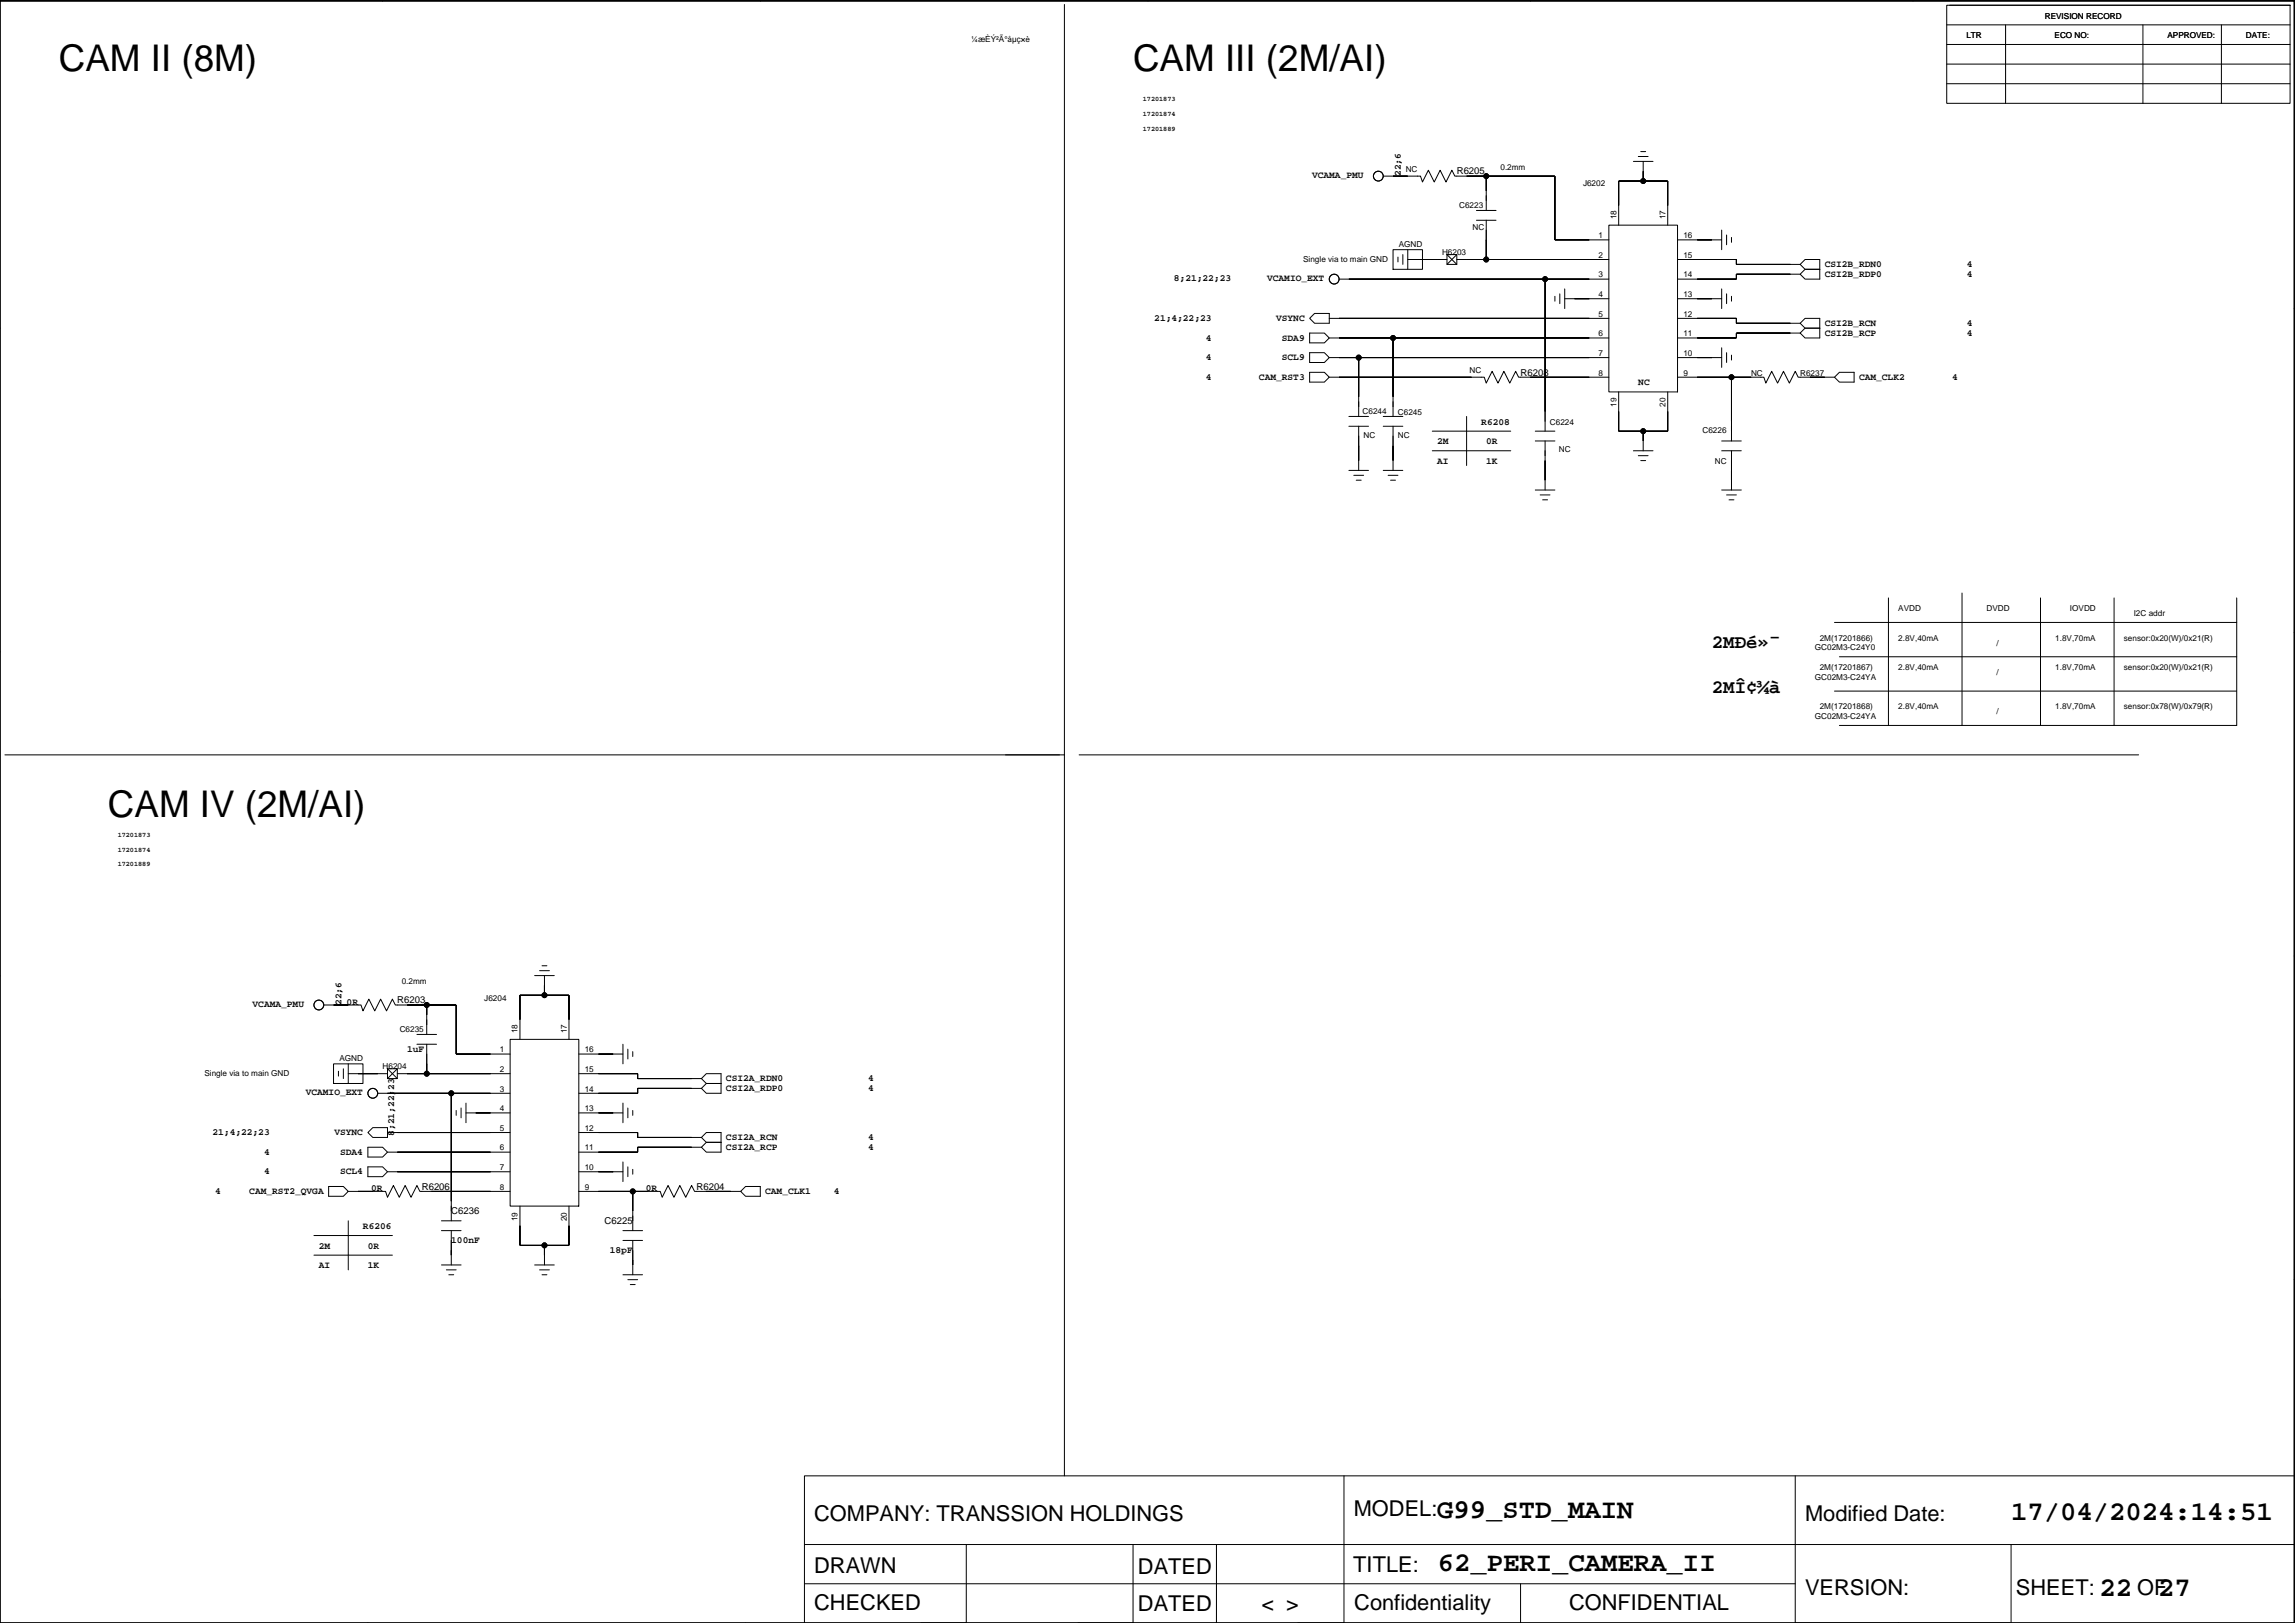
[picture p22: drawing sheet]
<svg xmlns="http://www.w3.org/2000/svg" width="594mm" height="420mm" viewBox="0 0 594 420" stroke-linecap="round" stroke-linejoin="round" font-family="sans-serif">
<defs><g id="words">
<g font-size="9.5">
<text x="15.2" y="18.5">CAM II (8M)</text>
<text x="293.3" y="18.5">CAM III (2M/AI)</text>
<text x="27.9" y="211.5">CAM IV (2M/AI)</text>
</g>
<g font-size="7.1">
<text x="372" y="392.9">G99_STD_MAIN</text>
<text x="520.6" y="393.5">17/04/2024:14:51</text>
<text x="372.2" y="406.8">62_PERI_CAMERA_II</text>
<text x="543.4" y="413.3">22</text>
<text x="558.7" y="413.3">27</text>
</g>
<g font-size="5.6">
<text x="210.8" y="393.8">COMPANY: TRANSSION HOLDINGS</text>
<text x="350.4" y="392.5">MODEL:</text>
<text x="467.3" y="393.8">Modified Date:</text>
<text x="210.8" y="407.2">DRAWN</text>
<text x="294.6" y="407.3">DATED</text>
<text x="350.3" y="406.8">TITLE:</text>
<text x="467.3" y="412.8">VERSION:</text>
<text x="521.9" y="412.8">SHEET:</text>
<text x="553.2" y="412.8">OF</text>
<text x="210.8" y="416.9">CHECKED</text>
<text x="294.6" y="417">DATED</text>
<text x="326.5" y="417.1">&lt; &gt;</text>
<text x="350.6" y="416.9">Confidentiality</text>
<text x="406.2" y="416.9">CONFIDENTIAL</text>
</g>
<g font-size="4.9">
<text x="443.1" y="167.9">2MÐé»¯</text>
<text x="443.1" y="179.3">2MÎ¢¾à</text>
</g>
<g font-size="3.5">
<text x="50.8" y="-1">6</text>
<text x="144.7" y="-.9">5</text>
<text x="250" y="-1">4</text>
<text x="552.6" y="-.9">1</text>
</g>
<g font-size="2.5">
<text x="339.6" y="46.1">VCAMA_PMU</text>
<text x="362.6" y="45.6" transform="rotate(-90 362.6 45.6)">22;6</text>
<text x="377.1" y="45.2">R6205</text>
<text x="472.3" y="69.1">CSI2B_RDN0</text>
<text x="472.3" y="71.7">CSI2B_RDP0</text>
<text x="509.2" y="69.1">4</text>
<text x="509.2" y="71.7">4</text>
<text x="303.9" y="72.7">8;21;22;23</text>
<text x="328" y="72.7">VCAMIO_EXT</text>
<text x="298.8" y="83.1">21;4;22;23</text>
<text x="330.3" y="83.1">VSYNC</text>
<text x="312.1" y="88.2">4</text>
<text x="331.8" y="88.2">SDA9</text>
<text x="472.3" y="84.4">CSI2B_RCN</text>
<text x="472.3" y="86.9">CSI2B_RCP</text>
<text x="509.2" y="84.4">4</text>
<text x="509.2" y="86.9">4</text>
<text x="312.1" y="93.3">4</text>
<text x="331.8" y="93.3">SCL9</text>
<text x="312.1" y="98.3">4</text>
<text x="325.9" y="98.3">CAM_RST3</text>
<text x="393.6" y="97.2">R6208</text>
<text x="424.1" y="99.8">NC</text>
<text x="481.2" y="98.3">CAM_CLK2</text>
<text x="505.3" y="98.3">4</text>
<text x="383.5" y="109.9">R6208</text>
<text x="372" y="115">2M</text>
<text x="384.7" y="115">0R</text>
<text x="372" y="120.1">AI</text>
<text x="384.7" y="120.1">1K</text>
<text x="65.4" y="260.6">VCAMA_PMU</text>
<text x="88.4" y="260.2" transform="rotate(-90 88.4 260.2)">22;6</text>
<text x="89.7" y="260.1">0R</text>
<text x="102.8" y="259.7">R6203</text>
<text x="105.4" y="272.3">1uF</text>
<text x="187.9" y="279.9">CSI2A_RDN0</text>
<text x="224.7" y="279.9">4</text>
<text x="79.1" y="283.5">VCAMIO_EXT</text>
<text x="187.9" y="282.5">CSI2A_RDP0</text>
<text x="224.7" y="282.5">4</text>
<text x="55" y="293.9">21;4;22;23</text>
<text x="86.6" y="293.9">VSYNC</text>
<text x="68.4" y="299">4</text>
<text x="88" y="299">SDA4</text>
<text x="102" y="294" transform="rotate(-90 102 294)">8;21;22;23</text>
<text x="187.9" y="295.2">CSI2A_RCN</text>
<text x="187.9" y="297.7">CSI2A_RCP</text>
<text x="224.7" y="295.2">4</text>
<text x="224.7" y="297.7">4</text>
<text x="68.4" y="304">4</text>
<text x="88" y="304">SCL4</text>
<text x="55.7" y="309.1">4</text>
<text x="64.5" y="309.1">CAM_RST2_QVGA</text>
<text x="96.1" y="308.4">0R</text>
<text x="109.2" y="308">R6206</text>
<text x="167.2" y="308.4">0R</text>
<text x="180.3" y="308">R6204</text>
<text x="198.1" y="309.1">CAM_CLK1</text>
<text x="215.9" y="309.1">4</text>
<text x="116.8" y="314.3">C6236</text>
<text x="156.5" y="316.9">C6225</text>
<text x="82.5" y="323.2">2M</text>
<text x="94" y="318.1">R6206</text>
<text x="95.2" y="323.2">0R</text>
<text x="116.8" y="321.8">100nF</text>
<text x="82.5" y="328.3">AI</text>
<text x="95.2" y="328.3">1K</text>
<text x="157.9" y="324.4">18pF</text>
</g>
<g font-size="2.1">
<text x="529.3" y="4.8">REVISION RECORD</text>
<text x="251.4" y="10.9">¼æÈÝ²Ã°åµç×è</text>
<text x="509" y="9.9">LTR</text>
<text x="531.9" y="9.9">ECO NO:</text>
<text x="561.1" y="9.9">APPROVED:</text>
<text x="581.4" y="9.9">DATE:</text>
<text x="363.9" y="44.4">NC</text>
<text x="388.4" y="43.9">0.2mm</text>
<text x="377.7" y="53.8">C6223</text>
<text x="409.8" y="48.2">J6202</text>
<text x="381.2" y="59.6">NC</text>
<text x="418.4" y="56.8" transform="rotate(-90 418.4 56.8)">18</text>
<text x="431.1" y="56.8" transform="rotate(-90 431.1 56.8)">17</text>
<text x="362.1" y="63.9">AGND</text>
<text x="373.3" y="66">H6203</text>
<text x="413.8" y="61.7">1</text>
<text x="435.8" y="61.7">16</text>
<text x="337.3" y="67.7">Single via to main GND</text>
<text x="413.8" y="66.8">2</text>
<text x="413.8" y="71.8">3</text>
<text x="435.8" y="66.8">15</text>
<text x="435.8" y="71.8">14</text>
<text x="413.8" y="76.9">4</text>
<text x="435.8" y="76.9">13</text>
<text x="413.8" y="82">5</text>
<text x="435.8" y="82">12</text>
<text x="413.8" y="87.1">6</text>
<text x="435.8" y="87.1">11</text>
<text x="413.8" y="92.1">7</text>
<text x="435.8" y="92.1">10</text>
<text x="380.4" y="96.5">NC</text>
<text x="413.8" y="97.2">8</text>
<text x="435.8" y="97.2">9</text>
<text x="453.3" y="97.2">NC</text>
<text x="466" y="97.2">R6237</text>
<text x="352.7" y="107.1">C6244</text>
<text x="361.9" y="107.4">C6245</text>
<text x="418.4" y="105.3" transform="rotate(-90 418.4 105.3)">19</text>
<text x="431.1" y="105.3" transform="rotate(-90 431.1 105.3)">20</text>
<text x="353" y="113.4">NC</text>
<text x="361.9" y="113.4">NC</text>
<text x="401.2" y="110">C6224</text>
<text x="440.7" y="112.2">C6226</text>
<text x="403.5" y="117">NC</text>
<text x="443.9" y="120.1">NC</text>
<text x="491.4" y="158.2">AVDD</text>
<text x="514.2" y="158.2">DVDD</text>
<text x="535.8" y="158.2">IOVDD</text>
<text x="552.3" y="159.5">I2C addr</text>
<text x="471.1" y="165.8">2M(17201866)</text>
<text x="491.4" y="165.8">2.8V,40mA</text>
<text x="516.8" y="167.1">/</text>
<text x="532" y="165.8">1.8V,70mA</text>
<text x="549.8" y="165.8">sensor:0x20(W)/0x21(R)</text>
<text x="469.8" y="168.4">GC02M3-C24Y0</text>
<text x="471.1" y="173.5">2M(17201867)</text>
<text x="491.4" y="173.5">2.8V,40mA</text>
<text x="532" y="173.5">1.8V,70mA</text>
<text x="549.8" y="173.5">sensor:0x20(W)/0x21(R)</text>
<text x="469.8" y="176">GC02M3-C24YA</text>
<text x="516.8" y="174.7">/</text>
<text x="471.1" y="183.6">2M(17201868)</text>
<text x="491.4" y="183.6">2.8V,40mA</text>
<text x="516.8" y="184.9">/</text>
<text x="532" y="183.6">1.8V,70mA</text>
<text x="549.8" y="183.6">sensor:0x78(W)/0x79(R)</text>
<text x="469.8" y="186.2">GC02M3-C24YA</text>
<text x="104" y="254.7">0.2mm</text>
<text x="125.4" y="259">J6204</text>
<text x="103.5" y="267.1">C6235</text>
<text x="134" y="267.5" transform="rotate(-90 134 267.5)">18</text>
<text x="146.7" y="267.5" transform="rotate(-90 146.7 267.5)">17</text>
<text x="87.8" y="274.7">AGND</text>
<text x="129.3" y="272.4">1</text>
<text x="151.3" y="272.4">16</text>
<text x="52.9" y="278.5">Single via to main GND</text>
<text x="99" y="276.8">H6204</text>
<text x="129.3" y="277.5">2</text>
<text x="151.3" y="277.5">15</text>
<text x="129.3" y="282.6">3</text>
<text x="129.3" y="287.7">4</text>
<text x="151.3" y="287.7">13</text>
<text x="151.3" y="282.6">14</text>
<text x="129.3" y="292.8">5</text>
<text x="151.3" y="292.8">12</text>
<text x="129.3" y="297.8">6</text>
<text x="151.3" y="297.8">11</text>
<text x="129.3" y="302.9">7</text>
<text x="151.3" y="302.9">10</text>
<text x="129.3" y="308">8</text>
<text x="151.3" y="308">9</text>
<text x="134" y="316.1" transform="rotate(-90 134 316.1)">19</text>
<text x="146.7" y="316.1" transform="rotate(-90 146.7 316.1)">20</text>
</g>
<g font-size="1.8">
<text x="295.8" y="26.2">17201873</text>
<text x="295.8" y="30">17201874</text>
<text x="295.8" y="33.9">17201889</text>
<text x="30.5" y="216.7">17201873</text>
<text x="30.5" y="220.5">17201874</text>
<text x="30.5" y="224.3">17201889</text>
</g>
</g></defs>
<g fill="none" stroke="#000" stroke-width=".26">
<path d="M99 0v.3M196.8 0v.3M297.1 0v.3M396.1 0v.3M495.2 0v.3M0 .1h594v420.1h-594zM0 .3h593.9v419.9h-593.9zM275.5 1.2v380.9M503.9 1.4h88.9v25.4h-88.9zM503.9 16.6h88.9M503.9 11.5h88.9M503.9 6.4h88.9"/>
<path d="M504.7 1.4h88.1M519.2 6.4v20.4M554.7 6.4v20.4M575 6.4v20.4M424.7 39.2h1.3M503.9 21.7h88.9M358.1 45.6h9.6l.5 1.5 1.5-3 1.6 3 1.5-3 1.5 3 1.5-3 .8 1.5h25.9v16.5h14M360.6 45.6h.1M382.2 54.5h5.1M382.2 57h5.1M384.7 45.6v8.9M384.7 57v10.2"/>
<path d="M416.5 58.3h17.7v43.2h-17.7zM419 58.3v-11.4h12.7v11.4M422.8 41.8h5.1M424.1 40.5h2.5M425.4 44.3h.1M425.4 41.8v5.1M445.7 59.6v5M346.6 72.3h69.9M349.2 72.3h.1M360.6 64.6h7.6v5.1h-7.6zM361.9 66.5v1.3M363.1 65.9v2.5"/>
<path d="M364.4 67.2h10.2M364.4 64.6v5.1M366.9 67.2h.1M374.6 65.9h2.5v2.5h-2.5zM374.6 65.9l2.5 2.5M377.1 67.2h39.4M377.1 65.9l-2.5 2.5M400 72.3v39.3M402.5 76.7v1.3M403.8 76.1v2.5M405 77.3h11.5M405 74.8v5.1"/>
<path d="M407.6 77.3h.1M434.2 67.2h15.3v1.2h16.5M434.2 77.3h11.5M434.2 62.1h11.5M443.1 77.3h.1M443.1 62.1h.1M445.7 74.8v5.1M446.9 60.8v2.6M446.9 76.1v2.5M448.2 61.5v1.2M448.2 76.7v1.3M463.4 68.4h.1"/>
<path d="M463.4 71h.1M466 68.4l1.3-1.2h3.8v5.1h-3.8l-1.3-1.3 1.3-1.3h3.8h-3.8zM466 71h-16.5v1.3h-15.3M593.9 79.9h.2M-.1 85h.1M339 86.2h3.8l1.3 1.3-1.3 1.3h-3.8zM339 91.3h3.8l1.3 1.3-1.3 1.2h-3.8zM339 82.4l1.3-1.3h3.8v2.6h-3.8zM339 96.4h3.8l1.3 1.3-1.3 1.2h-3.8zM344.1 97.7h40.1l.5 1.5 1.5-3.1 1.6 3.1 1.5-3.1 1.5 3.1 1.5-3.1 .8 1.6h23.4M344.1 87.5h72.4M344.1 92.6h72.4"/>
<path d="M344.1 82.4h72.4M346.6 87.5h.1M346.6 92.6h.1M346.6 82.4h.1M346.6 97.7h.1M351.7 92.6v15.2M360.6 87.5v20.3M434.2 97.7h22.4l.5 1.5 1.5-3.1 1.5 3.1 1.6-3.1 1.5 3.1 1.5-3.1 .8 1.6h9.4M434.2 92.6h11.5M434.2 82.4h15.3v1.3h16.5M443.1 92.6h.1M445.7 90v5.1"/>
<path d="M446.9 91.3v2.5M448.2 91.9v1.3M448.2 97.7v16.5M463.4 83.7h.1M463.4 86.2h.1M466 83.7l1.3-1.3h3.8v5.1h-3.8l-1.3-1.3 1.3-1.2h3.8h-3.8zM466 86.2h-16.5v1.3h-15.3M472.3 97.7h.1M474.9 97.7l1.2-1.3h3.9v2.5h-3.9zM349.2 107.8h5M349.2 110.3h5M351.7 119.2h.1"/>
<path d="M351.7 110.3v11.5M358.1 107.8h5M358.1 110.3h5M360.6 119.2h.1M360.6 110.3v11.5M370.8 111.6h20.3M370.8 116.7h20.3M379.6 107.8v12.7M397.4 114.2h5.1M397.4 111.6h5.1M400 114.2v12.7M419 101.5v10.1h12.7v-10.1"/>
<path d="M422.8 116.7h5.1M424.1 118h2.5M424.7 119.2h1.3M425.4 114.2h.1M425.4 111.6v5.1M445.7 114.2h5M445.7 116.7h5M448.2 116.7v10.2M349.2 121.8h5M350.4 123h2.6M351.1 124.3h1.2M358.1 121.8h5"/>
<path d="M359.3 123h2.6M360 124.3h1.2M397.4 126.9h5.1M398.7 128.1h2.5M399.3 129.4h1.3M400 124.3h.1M445.7 126.9h5M446.9 128.1h2.6M447.6 129.4h1.2M448.2 124.3h.1M488.8 154.8v33M507.9 153.5v34.3"/>
<path d="M528.2 154.8v33M547.2 154.8v33M579 154.8v33h-102.9M-.1 168.8h.1M474.9 178.9h104.1M474.9 161.1h104.1M476.1 170h102.9M593.9 163.7h.2M1.3 195.4h274.2M279.3 195.4h274.3M-.1 252.6h.1M138.4 252.6h5.1"/>
<path d="M139.7 251.3h2.5M140.3 250h1.3M140.9 255.1h.1M140.9 252.6v5M593.9 247.5h.2M83.8 260.2h9.7l.5 1.5 1.5-3 1.5 3 1.5-3 1.6 3 1.5-3 .7 1.5h15.8v12.7h14M86.3 260.2h.1M86.3 275.4h7.7v5.1h-7.7zM87.6 277.3v1.3M88.9 276.7v2.5M90.1 278h10.2M90.1 275.4v5.1"/>
<path d="M92.7 278h.1M100.3 276.7h2.5v2.5h-2.5zM100.3 276.7l2.5 2.5M102.8 278h29.3M102.8 276.7l-2.5 2.5M107.9 267.8h5.1M107.9 270.3h5.1M110.5 260.2v7.6M110.5 270.3v7.7M132.1 269.1h17.7v43.1h-17.7zM134.6 269.1v-11.5h12.7v11.5M149.8 278h15.3v1.2h16.5"/>
<path d="M149.8 272.9h11.5M158.7 272.9h.1M161.3 270.3v5.1M162.5 271.6v2.5M163.8 272.2v1.3M179 279.2h.1M181.6 279.2l1.2-1.2h3.8v5h-3.8l-1.2-1.2 1.2-1.3h3.8h-3.8zM95.2 297h3.8l1.3 1.3-1.3 1.2h-3.8zM96.5 291.9h3.8v2.6h-3.8l-1.3-1.3zM97.8 283h34.3M100.3 283h.1M100.3 298.3h31.8"/>
<path d="M100.3 293.2h31.8M102.8 298.3h.1M102.8 293.2h.1M116.8 283v33M118.1 287.5v1.2M119.4 286.8v2.6M120.6 288.1h11.5M120.6 285.6v5M123.2 288.1h.1M149.8 293.2h15.3v1.3h16.5M149.8 288.1h11.5M158.7 288.1h.1"/>
<path d="M161.3 285.6v5M162.5 286.8v2.6M163.8 287.5v1.2M179 281.8h.1M179 294.5h.1M179 297h.1M181.6 294.5l1.2-1.3h3.8v5.1h-3.8l-1.2-1.3 1.2-1.3h3.8h-3.8zM181.6 297h-16.5v1.3h-15.3M181.6 281.8h-16.5v1.2h-15.3M81.3 319.9h20.3M85.1 307.2h3.8l1.2 1.2-1.2 1.3h-3.8zM90.1 308.4h9.7l.5 1.5 1.5-3 1.6 3 1.5-3 1.5 3 1.5-3 .8 1.5h23.4"/>
<path d="M90.1 316v12.7M92.7 308.4h.1M95.2 302.1h3.8l1.3 1.2-1.3 1.3h-3.8zM100.3 303.3h31.8M102.8 303.3h.1M114.3 318.6h5.1M114.3 316h5.1M116.8 318.6v8.9M134.6 312.2v10.2h12.7v-10.2M149.8 308.4h21.1l.5 1.5 1.5-3 1.6 3 1.5-3 1.5 3 1.5-3 .8 1.5h11.9M149.8 303.3h11.5M158.7 303.3h.1"/>
<path d="M161.3 318.6h5M161.3 300.8v5.1M162.5 302.1v2.5M163.8 302.7v1.3M163.8 308.4v10.2M189.2 308.4h.1M191.7 308.4l1.3-1.2h3.8v2.5h-3.8zM-.1 336.4h.1M81.3 324.9h20.3M114.3 327.5h5.1M115.5 328.7h2.6M116.2 330h1.2"/>
<path d="M116.8 324.9h.1M138.4 327.5h5.1M139.7 328.7h2.5M140.3 330h1.3M140.9 324.9h.1M140.9 322.4v5.1M161.3 321.1h5M161.3 330h5M162.5 331.3h2.6M163.2 332.5h1.2M163.8 327.5h.1M163.8 321.1v8.9"/>
<path d="M593.9 331.3h.2M208.2 399.8h385.7M250.1 399.8v20.4h-11.6M293.3 399.8v20.4h-14.2M314.9 399.8v20.4M347.9 382.1v38.1h-11.9M464.7 382.1v38.1h55.6M520.6 399.8v20.4M593.9 382.1h-385.7v38.1M208.2 410h256.5M393.6 410v10.2M95.2 420.2h.1"/>
<path d="M193 420.2h.1M293.3 420.2h.1M491.4 420.2h.1"/>
<circle cx="356.8" cy="45.6" r="1.27"/>
<circle cx="384.7" cy="45.6" r=".63"/>
<circle cx="425.4" cy="46.9" r=".63"/>
<circle cx="345.4" cy="72.3" r="1.27"/>
<circle cx="384.7" cy="67.2" r=".63"/>
<circle cx="400" cy="72.3" r=".63"/>
<circle cx="351.7" cy="92.6" r=".63"/>
<circle cx="360.6" cy="87.5" r=".63"/>
<circle cx="448.2" cy="97.7" r=".63"/>
<circle cx="425.4" cy="111.6" r=".63"/>
<circle cx="140.9" cy="257.6" r=".63"/>
<circle cx="82.5" cy="260.2" r="1.27"/>
<circle cx="110.5" cy="278" r=".63"/>
<circle cx="110.5" cy="260.2" r=".63"/>
<circle cx="96.5" cy="283" r="1.27"/>
<circle cx="116.8" cy="283" r=".63"/>
<circle cx="163.8" cy="308.4" r=".63"/>
<circle cx="140.9" cy="322.4" r=".63"/>
</g>
<g fill="#000" stroke="#000" stroke-width=".26">
<path d="M360.6 45.6h3.8z" fill-rule="evenodd"/>
<path d="M384.7 45.6v3.8z" fill-rule="evenodd"/>
<path d="M379.6 45.6h5.1z" fill-rule="evenodd"/>
<path d="M402.5 45.6v16.5z" fill-rule="evenodd"/>
<path d="M384.7 45.6h17.8z" fill-rule="evenodd"/>
<path d="M419 46.9v6.3z" fill-rule="evenodd"/>
<path d="M425.4 44.3v2.6z" fill-rule="evenodd"/>
<path d="M419 46.9h6.4z" fill-rule="evenodd"/>
<path d="M431.7 46.9v6.3z" fill-rule="evenodd"/>
<path d="M425.4 46.9h6.3z" fill-rule="evenodd"/>
<path d="M366.9 67.2h5.1z" fill-rule="evenodd"/>
<path d="M379.6 67.2h5.1z" fill-rule="evenodd"/>
<path d="M384.7 62.1v5.1z" fill-rule="evenodd"/>
<path d="M400 72.3v34.2z" fill-rule="evenodd"/>
<path d="M349.2 72.3h50.8z" fill-rule="evenodd"/>
<path d="M407.6 77.3h3.8z" fill-rule="evenodd"/>
<path d="M400 72.3h11.4z" fill-rule="evenodd"/>
<path d="M384.7 67.2h26.7z" fill-rule="evenodd"/>
<path d="M402.5 62.1h8.9z" fill-rule="evenodd"/>
<path d="M439.3 77.3h3.8z" fill-rule="evenodd"/>
<path d="M439.3 62.1h3.8z" fill-rule="evenodd"/>
<path d="M449.5 67.2v1.2z" fill-rule="evenodd"/>
<path d="M439.3 67.2h10.2z" fill-rule="evenodd"/>
<path d="M449.5 71v1.3z" fill-rule="evenodd"/>
<path d="M439.3 72.3h10.2z" fill-rule="evenodd"/>
<path d="M449.5 68.4h13.9z" fill-rule="evenodd"/>
<path d="M449.5 71h13.9z" fill-rule="evenodd"/>
<path d="M351.7 92.6v10.1z" fill-rule="evenodd"/>
<path d="M346.6 92.6h5.1z" fill-rule="evenodd"/>
<path d="M360.6 87.5v15.2z" fill-rule="evenodd"/>
<path d="M346.6 87.5h14z" fill-rule="evenodd"/>
<path d="M346.6 97.7h34.3z" fill-rule="evenodd"/>
<path d="M346.6 82.4h64.8z" fill-rule="evenodd"/>
<path d="M396.1 97.7h15.3z" fill-rule="evenodd"/>
<path d="M351.7 92.6h59.7z" fill-rule="evenodd"/>
<path d="M360.6 87.5h50.8z" fill-rule="evenodd"/>
<path d="M439.3 92.6h3.8z" fill-rule="evenodd"/>
<path d="M439.3 97.7h8.9z" fill-rule="evenodd"/>
<path d="M448.2 97.7v11.4z" fill-rule="evenodd"/>
<path d="M439.3 87.5h10.2z" fill-rule="evenodd"/>
<path d="M449.5 86.2v1.3z" fill-rule="evenodd"/>
<path d="M449.5 82.4v1.3z" fill-rule="evenodd"/>
<path d="M439.3 82.4h10.2z" fill-rule="evenodd"/>
<path d="M448.2 97.7h5.1z" fill-rule="evenodd"/>
<path d="M449.5 86.2h13.9z" fill-rule="evenodd"/>
<path d="M449.5 83.7h13.9z" fill-rule="evenodd"/>
<path d="M468.5 97.7h3.8z" fill-rule="evenodd"/>
<path d="M351.7 115.4v3.8z" fill-rule="evenodd"/>
<path d="M360.6 115.4v3.8z" fill-rule="evenodd"/>
<path d="M400 119.2v5.1z" fill-rule="evenodd"/>
<path d="M419 106.5v5.1z" fill-rule="evenodd"/>
<path d="M419 111.6h6.4z" fill-rule="evenodd"/>
<path d="M425.4 111.6v2.6z" fill-rule="evenodd"/>
<path d="M425.4 111.6h6.3z" fill-rule="evenodd"/>
<path d="M431.7 106.5v5.1z" fill-rule="evenodd"/>
<path d="M448.2 121.8v2.5z" fill-rule="evenodd"/>
<path d="M134.6 257.6v6.4z" fill-rule="evenodd"/>
<path d="M140.9 255.1v2.5z" fill-rule="evenodd"/>
<path d="M134.6 257.6h6.3z" fill-rule="evenodd"/>
<path d="M147.3 257.6v6.4z" fill-rule="evenodd"/>
<path d="M140.9 257.6h6.4z" fill-rule="evenodd"/>
<path d="M86.3 260.2h3.8z" fill-rule="evenodd"/>
<path d="M92.7 278h5.1z" fill-rule="evenodd"/>
<path d="M110.5 275.4v2.6z" fill-rule="evenodd"/>
<path d="M105.4 278h5.1z" fill-rule="evenodd"/>
<path d="M110.5 260.2v2.5z" fill-rule="evenodd"/>
<path d="M105.4 260.2h5.1z" fill-rule="evenodd"/>
<path d="M110.5 260.2h7.6z" fill-rule="evenodd"/>
<path d="M118.1 260.2v12.7z" fill-rule="evenodd"/>
<path d="M110.5 278h16.5z" fill-rule="evenodd"/>
<path d="M118.1 272.9h8.9z" fill-rule="evenodd"/>
<path d="M154.9 272.9h3.8z" fill-rule="evenodd"/>
<path d="M165.1 278v1.2z" fill-rule="evenodd"/>
<path d="M154.9 278h10.2z" fill-rule="evenodd"/>
<path d="M165.1 279.2h13.9z" fill-rule="evenodd"/>
<path d="M100.3 283h16.5z" fill-rule="evenodd"/>
<path d="M116.8 283v28z" fill-rule="evenodd"/>
<path d="M123.2 288.1h3.8z" fill-rule="evenodd"/>
<path d="M102.8 293.2h24.2z" fill-rule="evenodd"/>
<path d="M102.8 298.3h24.2z" fill-rule="evenodd"/>
<path d="M116.8 283h10.2z" fill-rule="evenodd"/>
<path d="M154.9 288.1h3.8z" fill-rule="evenodd"/>
<path d="M165.1 281.8v1.2z" fill-rule="evenodd"/>
<path d="M154.9 283h10.2z" fill-rule="evenodd"/>
<path d="M154.9 298.3h10.2z" fill-rule="evenodd"/>
<path d="M165.1 297v1.3z" fill-rule="evenodd"/>
<path d="M165.1 293.2v1.3z" fill-rule="evenodd"/>
<path d="M154.9 293.2h10.2z" fill-rule="evenodd"/>
<path d="M165.1 281.8h13.9z" fill-rule="evenodd"/>
<path d="M165.1 297h13.9z" fill-rule="evenodd"/>
<path d="M165.1 294.5h13.9z" fill-rule="evenodd"/>
<path d="M92.7 308.4h3.8z" fill-rule="evenodd"/>
<path d="M111.7 308.4h15.3z" fill-rule="evenodd"/>
<path d="M102.8 303.3h24.2z" fill-rule="evenodd"/>
<path d="M134.6 317.3v5.1z" fill-rule="evenodd"/>
<path d="M147.3 317.3v5.1z" fill-rule="evenodd"/>
<path d="M154.9 303.3h3.8z" fill-rule="evenodd"/>
<path d="M154.9 308.4h8.9z" fill-rule="evenodd"/>
<path d="M163.8 308.4v5.1z" fill-rule="evenodd"/>
<path d="M163.8 308.4h3.8z" fill-rule="evenodd"/>
<path d="M182.8 308.4h6.4z" fill-rule="evenodd"/>
<path d="M116.8 323.7v1.2z" fill-rule="evenodd"/>
<path d="M140.9 322.4v2.5z" fill-rule="evenodd"/>
<path d="M134.6 322.4h6.3z" fill-rule="evenodd"/>
<path d="M140.9 322.4h6.4z" fill-rule="evenodd"/>
<path d="M163.8 326.2v1.3z" fill-rule="evenodd"/>
<circle cx="384.7" cy="45.6" r=".63"/>
<circle cx="425.4" cy="46.9" r=".63"/>
<circle cx="384.7" cy="67.2" r=".63"/>
<circle cx="400" cy="72.3" r=".63"/>
<circle cx="351.7" cy="92.6" r=".63"/>
<circle cx="360.6" cy="87.5" r=".63"/>
<circle cx="448.2" cy="97.7" r=".63"/>
<circle cx="425.4" cy="111.6" r=".63"/>
<circle cx="140.9" cy="257.6" r=".63"/>
<circle cx="110.5" cy="278" r=".63"/>
<circle cx="110.5" cy="260.2" r=".63"/>
<circle cx="116.8" cy="283" r=".63"/>
<circle cx="163.8" cy="308.4" r=".63"/>
<circle cx="140.9" cy="322.4" r=".63"/>
</g>
<use href="#words"/>
</svg>
